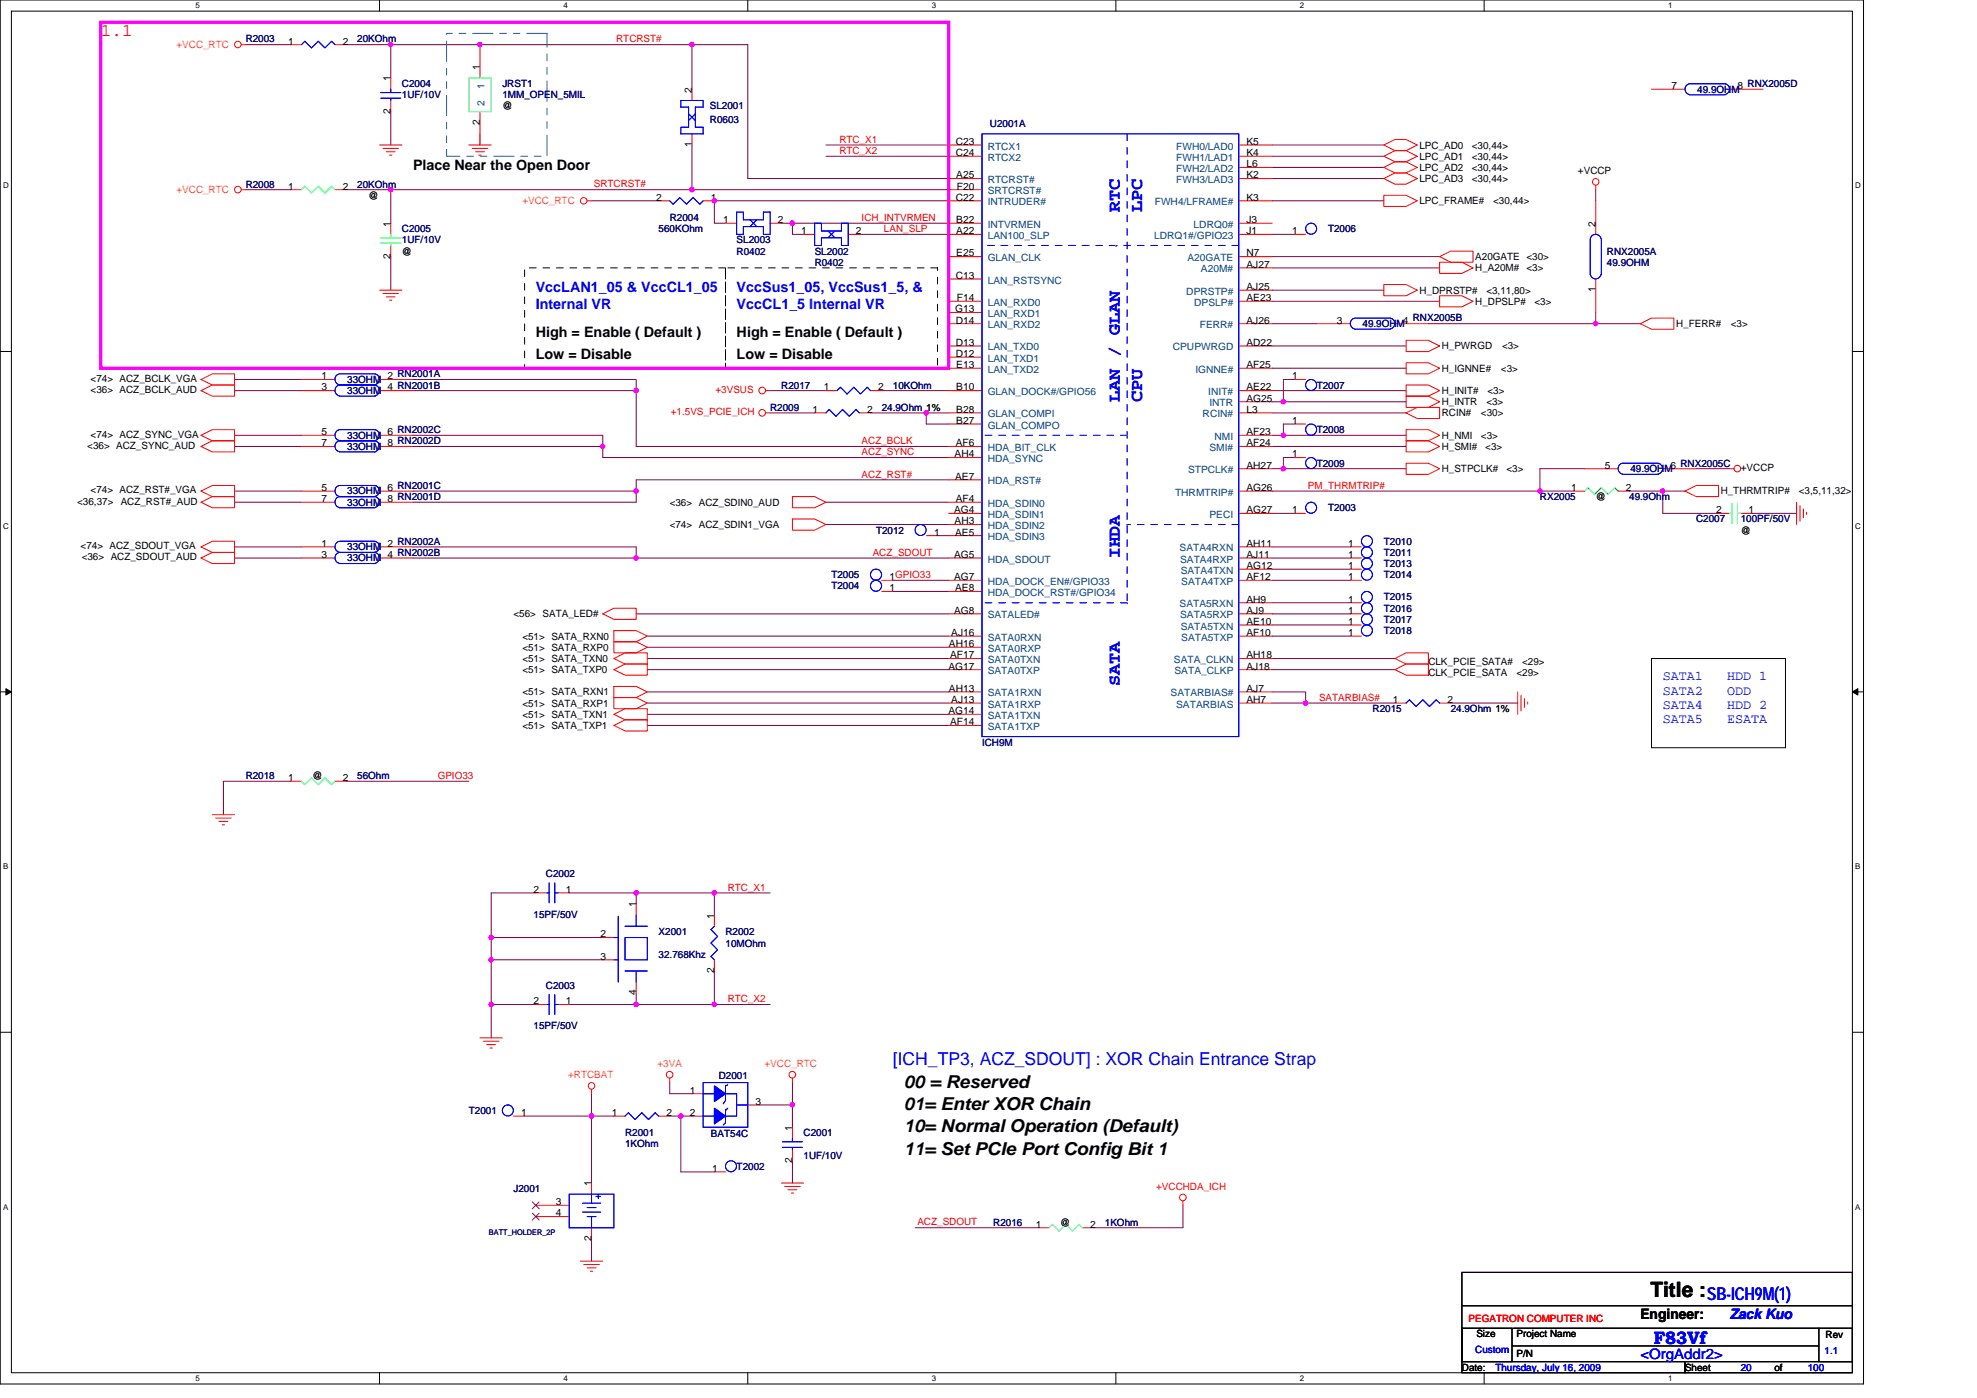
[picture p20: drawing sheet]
<svg xmlns="http://www.w3.org/2000/svg" width="297mm" height="210mm" viewBox="0 0 297 210" stroke-linecap="round" stroke-linejoin="round" font-family="sans-serif">
<defs><g id="words">
<text font-size="3.2" x="248" y="194.9">Title :</text>
<text font-size="2.7" fill="#f00" x="15.1" y="5.5">1.1</text>
<g font-size="2.7" fill="#00f">
<text x="168.3" y="31.9" transform="rotate(-90 168.3 31.9)">RTC</text>
<text x="171.6" y="31.9" transform="rotate(-90 171.6 31.9)">LPC</text>
<text x="168.3" y="60.3" transform="rotate(-90 168.3 60.3)">LAN / GLAN</text>
<text x="171.6" y="60.3" transform="rotate(-90 171.6 60.3)">CPU</text>
<text x="168.3" y="83.8" transform="rotate(-90 168.3 83.8)">IHDA</text>
<text x="168.3" y="103.1" transform="rotate(-90 168.3 103.1)">SATA</text>
<text x="134.2" y="160">[ICH_TP3, ACZ_SDOUT] : XOR Chain Entrance Strap</text>
<text x="256.5" y="195.3">SB-ICH9M(1)</text>
<text x="248.5" y="201.8">F83Vf</text>
</g>
<g font-size="2.7">
<text x="135.8" y="166.7">01= Enter XOR Chain</text>
<text x="135.8" y="163.4">00 = Reserved</text>
<text x="135.8" y="173.4">11= Set PCIe Port Config Bit 1</text>
<text x="135.8" y="170.1">10= Normal Operation (Default)</text>
</g>
<g font-size="2.2">
<text x="62.1" y="25.5">Place Near the Open Door</text>
<text x="80.5" y="54">Low = Disable</text>
<text x="80.5" y="50.6">High = Enable ( Default )</text>
<text x="110.7" y="54">Low = Disable</text>
<text x="110.7" y="50.6">High = Enable ( Default )</text>
<text x="246.5" y="198.1">Engineer:</text>
</g>
<g font-size="2.2" fill="#00f">
<text x="80.5" y="43.9">VccLAN1_05 &amp; VccCL1_05</text>
<text x="80.5" y="46.5">Internal VR</text>
<text x="110.7" y="43.9">VccSus1_05, VccSus1_5, &amp;</text>
<text x="110.7" y="46.5">VccCL1_5 Internal VR</text>
<text x="259.9" y="198.1">Zack Kuo</text>
<text x="246.5" y="204.1">&lt;OrgAddr2&gt;</text>
</g>
<g font-size="2" fill="#00f">
<text x="249.8" y="102.2">SATA1</text>
<text x="249.8" y="104.4">SATA2</text>
<text x="249.8" y="106.5">SATA4</text>
<text x="259.5" y="102.2">HDD 1</text>
<text x="259.5" y="104.4">ODD</text>
<text x="259.5" y="106.5">HDD 2</text>
<text x="249.8" y="108.7">SATA5</text>
<text x="259.5" y="108.7">ESATA</text>
</g>
<g font-size="1.5" fill="#ff8000">
<text x="26.5" y="7.2">+VCC_RTC</text>
<text x="26.5" y="29">+VCC_RTC</text>
<text x="78.5" y="30.7">+VCC_RTC</text>
<text x="85.4" y="161.9">+RTCBAT</text>
<text x="98.8" y="160.3">+3VA</text>
<text x="114.9" y="160.3">+VCC_RTC</text>
</g>
<g font-size="1.5" fill="#000080">
<text x="36.9" y="6.4">R2003</text>
<text x="53.7" y="6.4">20KOhm</text>
<text x="60.4" y="13.1">C2004</text>
<text x="60.4" y="14.8">1UF/10V</text>
<text x="75.5" y="13.1">JRST1</text>
<text x="75.5" y="14.8">1MM_OPEN_5MIL</text>
<text x="106.7" y="16.4">SL2001</text>
<text x="255" y="13.9">49.9OHM</text>
<text x="106.7" y="18.5">R0603</text>
<text x="148.7" y="19.1">U2001A</text>
<text x="36.9" y="28.2">R2008</text>
<text x="53.7" y="28.2">20KOhm</text>
<text x="60.4" y="34.9">C2005</text>
<text x="99" y="34.9">560KOhm</text>
<text x="100.6" y="33.2">R2004</text>
<text x="199.5" y="34.9">T2006</text>
<text x="60.4" y="36.6">1UF/10V</text>
<text x="110.7" y="36.6">SL2003</text>
<text x="110.7" y="38.2">R0402</text>
<text x="122.4" y="38.2">SL2002</text>
<text x="122.4" y="39.9">R0402</text>
<text x="241.4" y="38.2">RNX2005A</text>
<text x="241.4" y="39.9">49.9OHM</text>
<text x="204.7" y="49.1">49.9OHM</text>
<text x="52.2" y="57.5">33OHM</text>
<text x="52.2" y="59.2">33OHM</text>
<text x="117.4" y="58.4">R2017</text>
<text x="134.1" y="58.4">10KOhm</text>
<text x="197.8" y="58.4">T2007</text>
<text x="52.2" y="65.9">33OHM</text>
<text x="115.7" y="61.7">R2009</text>
<text x="132.5" y="61.7">24.9Ohm 1%</text>
<text x="197.8" y="65">T2008</text>
<text x="52.2" y="67.6">33OHM</text>
<text x="197.8" y="70.1">T2009</text>
<text x="245" y="70.9">49.9OHM</text>
<text x="52.2" y="74.3">33OHM</text>
<text x="52.2" y="75.9">33OHM</text>
<text x="199.5" y="76.8">T2003</text>
<text x="231.4" y="75.1">RX2005</text>
<text x="244.8" y="75.1">49.9Ohm</text>
<text x="52.2" y="82.7">33OHM</text>
<text x="131.6" y="80.1">T2012</text>
<text x="207.9" y="81.8">T2010</text>
<text x="207.9" y="83.5">T2011</text>
<text x="254.8" y="78.5">C2007</text>
<text x="261.6" y="78.5">100PF/50V</text>
<text x="52.2" y="84.3">33OHM</text>
<text x="124.9" y="88.5">T2004</text>
<text x="124.9" y="86.8">T2005</text>
<text x="207.9" y="86.8">T2014</text>
<text x="207.9" y="85.2">T2013</text>
<text x="207.9" y="95.2">T2018</text>
<text x="207.9" y="93.6">T2017</text>
<text x="207.9" y="91.9">T2016</text>
<text x="207.9" y="90.2">T2015</text>
<text x="206.2" y="107">R2015</text>
<text x="218" y="107">24.9Ohm 1%</text>
<text x="147.5" y="112">ICH9M</text>
<text x="36.9" y="117">R2018</text>
<text x="53.7" y="117">56Ohm</text>
<text x="82" y="131.8">C2002</text>
<text x="80.2" y="137.8">15PF/50V</text>
<text x="99" y="140.5">X2001</text>
<text x="99" y="143.8">32.768Khz</text>
<text x="109" y="140.5">R2002</text>
<text x="109" y="142.2">10MOhm</text>
<text x="82" y="148.5">C2003</text>
<text x="80.2" y="154.6">15PF/50V</text>
<text x="70.4" y="167.3">T2001</text>
<text x="108" y="162.1">D2001</text>
<text x="93.9" y="170.7">R2001</text>
<text x="93.9" y="172.3">1KOhm</text>
<text x="106.8" y="170.8">BAT54C</text>
<text x="120.7" y="170.7">C2001</text>
<text x="77.1" y="179">J2001</text>
<text x="110.7" y="175.7">T2002</text>
<text x="120.7" y="174">1UF/10V</text>
<text x="149.2" y="184.1">R2016</text>
<text x="166" y="184.1">1KOhm</text>
</g>
<g font-size="1.5">
<text x="43.3" y="6.7">1</text>
<text x="51.5" y="6.7">2</text>
<text x="72.1" y="10.6" transform="rotate(-90 72.1 10.6)">1</text>
<text x="58.7" y="17.1" transform="rotate(-90 58.7 17.1)">2</text>
<text x="58.7" y="12.2" transform="rotate(-90 58.7 12.2)">1</text>
<text x="75.5" y="16.4">@</text>
<text x="103.9" y="13.9" transform="rotate(-90 103.9 13.9)">2</text>
<text x="251.2" y="13.4">7</text>
<text x="261" y="13.4">8 RNX2005D</text>
<text x="72.1" y="18.8" transform="rotate(-90 72.1 18.8)">2</text>
<text x="103.9" y="22.1" transform="rotate(-90 103.9 22.1)">1</text>
<text x="143.6" y="21.8">C23</text>
<text x="143.6" y="23.5">C24</text>
<text x="187.3" y="21.8">K5</text>
<text x="187.3" y="23.5">K4</text>
<text x="213.3" y="22.3">LPC_AD0</text>
<text x="213.3" y="24">LPC_AD1</text>
<text x="221.1" y="22.3">&lt;30,44&gt;</text>
<text x="221.1" y="24">&lt;30,44&gt;</text>
<text x="43.3" y="28.5">1</text>
<text x="51.5" y="28.5">2</text>
<text x="55.3" y="29.8">@</text>
<text x="143.7" y="26.8">A25</text>
<text x="143.8" y="28.5">F20</text>
<text x="187.3" y="25.1">L6</text>
<text x="187.3" y="26.8">K2</text>
<text x="213.3" y="27.3">LPC_AD3</text>
<text x="213.3" y="25.7">LPC_AD2</text>
<text x="221.1" y="27.3">&lt;30,44&gt;</text>
<text x="221.1" y="25.7">&lt;30,44&gt;</text>
<text x="237.1" y="26.2">+VCCP</text>
<text x="58.7" y="34" transform="rotate(-90 58.7 34)">1</text>
<text x="98.6" y="30.1">2</text>
<text x="106.8" y="30.1">1</text>
<text x="108.7" y="33.5">1</text>
<text x="116.9" y="33.5">2</text>
<text x="120.4" y="35.2">1</text>
<text x="128.6" y="35.2">2</text>
<text x="143.6" y="30.1">C22</text>
<text x="143.7" y="33.5">B22</text>
<text x="143.7" y="35.2">A22</text>
<text x="187.3" y="30.1">K3</text>
<text x="187.3" y="35.2">J1</text>
<text x="187.3" y="33.5">J3</text>
<text x="194.2" y="35.2">1</text>
<text x="213.3" y="30.7">LPC_FRAME#</text>
<text x="224.3" y="30.7">&lt;30,44&gt;</text>
<text x="239.7" y="34" transform="rotate(-90 239.7 34)">2</text>
<text x="58.7" y="38.9" transform="rotate(-90 58.7 38.9)">2</text>
<text x="60.4" y="38.2">@</text>
<text x="143.6" y="41.9">C13</text>
<text x="143.7" y="38.5">E25</text>
<text x="187.3" y="38.5">N7</text>
<text x="187.3" y="40.2">AJ27</text>
<text x="221.7" y="39.1">A20GATE &lt;30&gt;</text>
<text x="221.7" y="40.7">H_A20M#</text>
<text x="229.4" y="40.7">&lt;3&gt;</text>
<text x="143.5" y="46.9">G13</text>
<text x="143.8" y="45.2">F14</text>
<text x="187.3" y="43.6">AJ25</text>
<text x="187.3" y="45.2">AE23</text>
<text x="213.3" y="44.1">H_DPRSTP#</text>
<text x="221.7" y="45.8">H_DPSLP#</text>
<text x="223.3" y="44.1">&lt;3,11,80&gt;</text>
<text x="230.5" y="45.8">&lt;3&gt;</text>
<text x="239.7" y="43.9" transform="rotate(-90 239.7 43.9)">1</text>
<text x="143.6" y="48.6">D14</text>
<text x="143.6" y="51.9">D13</text>
<text x="143.6" y="53.6">D12</text>
<text x="187.3" y="48.6">AJ26</text>
<text x="187.3" y="51.9">AD22</text>
<text x="200.9" y="48.6">3</text>
<text x="210.8" y="48.6">4 RNX2005B</text>
<text x="216.6" y="52.5">H_PWRGD</text>
<text x="225.7" y="52.5">&lt;3&gt;</text>
<text x="251.8" y="49.1">H_FERR#</text>
<text x="260" y="49.1">&lt;3&gt;</text>
<text x="13.6" y="59">&lt;36&gt; ACZ_BCLK_AUD</text>
<text x="13.6" y="57.3">&lt;74&gt; ACZ_BCLK_VGA</text>
<text x="48.3" y="57">1</text>
<text x="48.3" y="58.7">3</text>
<text x="58.2" y="57">2 RN2001A</text>
<text x="58.2" y="58.7">4 RN2001B</text>
<text x="123.8" y="58.7">1</text>
<text x="131.9" y="58.7">2</text>
<text x="143.7" y="55.3">E13</text>
<text x="143.7" y="58.7">B10</text>
<text x="187.3" y="55.3">AF25</text>
<text x="187.3" y="58.7">AE22</text>
<text x="194.2" y="57">1</text>
<text x="216.6" y="55.8">H_IGNNE#</text>
<text x="216.6" y="59.2">H_INIT#</text>
<text x="223.5" y="59.2">&lt;3&gt;</text>
<text x="225.5" y="55.8">&lt;3&gt;</text>
<text x="13.6" y="65.7">&lt;74&gt; ACZ_SYNC_VGA</text>
<text x="48.3" y="65.4">5</text>
<text x="58.2" y="65.4">6 RN2002C</text>
<text x="122.1" y="62">1</text>
<text x="130.3" y="62">2</text>
<text x="143.7" y="63.7">B27</text>
<text x="143.7" y="62">B28</text>
<text x="187.3" y="62">L3</text>
<text x="187.3" y="60.3">AG25</text>
<text x="187.3" y="65.4">AF23</text>
<text x="194.2" y="63.7">1</text>
<text x="216.6" y="65.9">H_NMI</text>
<text x="216.6" y="60.9">H_INTR</text>
<text x="216.6" y="62.5">RCIN#</text>
<text x="222.5" y="62.5">&lt;30&gt;</text>
<text x="222.5" y="65.9">&lt;3&gt;</text>
<text x="223.3" y="60.9">&lt;3&gt;</text>
<text x="13.1" y="67.4">&lt;36&gt; ACZ_SYNC_AUD</text>
<text x="48.3" y="67">7</text>
<text x="58.2" y="67">8 RN2002D</text>
<text x="143.4" y="68.7">AH4</text>
<text x="143.6" y="67">AF6</text>
<text x="187.3" y="67">AF24</text>
<text x="187.3" y="70.4">AH27</text>
<text x="194.2" y="68.7">1</text>
<text x="216.6" y="67.6">H_SMI#</text>
<text x="216.6" y="70.9">H_STPCLK#</text>
<text x="223.2" y="67.6">&lt;3&gt;</text>
<text x="226.4" y="70.9">&lt;3&gt;</text>
<text x="241.1" y="70.4">5</text>
<text x="251" y="70.4">6 RNX2005C</text>
<text x="261.6" y="70.8">+VCCP</text>
<text x="11.6" y="75.8">&lt;36,37&gt;</text>
<text x="13.6" y="74.1">&lt;74&gt; ACZ_RST#_VGA</text>
<text x="18.1" y="75.8">ACZ_RST#_AUD</text>
<text x="48.3" y="73.7">5</text>
<text x="48.3" y="75.4">7</text>
<text x="58.2" y="73.7">6 RN2001C</text>
<text x="58.2" y="75.4">8 RN2001D</text>
<text x="100.6" y="75.9">&lt;36&gt; ACZ_SDIN0_AUD</text>
<text x="143.3" y="77.1">AG4</text>
<text x="143.5" y="72.1">AE7</text>
<text x="143.6" y="75.4">AF4</text>
<text x="187.3" y="73.7">AG26</text>
<text x="187.3" y="77.1">AG27</text>
<text x="194.2" y="77.1">1</text>
<text x="236.1" y="73.7">1</text>
<text x="239.8" y="75.1">@</text>
<text x="244.3" y="73.7">2</text>
<text x="257.9" y="77.1">2</text>
<text x="258.5" y="74.3">H_THRMTRIP#</text>
<text x="262.7" y="77.1">1</text>
<text x="270.3" y="74.3">&lt;3,5,11,32&gt;</text>
<text x="12.1" y="82.5">&lt;74&gt; ACZ_SDOUT_VGA</text>
<text x="48.3" y="82.1">1</text>
<text x="48.3" y="83.8">3</text>
<text x="58.2" y="82.1">2 RN2002A</text>
<text x="58.2" y="83.8">4 RN2002B</text>
<text x="100.6" y="79.3">&lt;74&gt; ACZ_SDIN1_VGA</text>
<text x="140.3" y="80.4">1</text>
<text x="143.3" y="83.8">AG5</text>
<text x="143.4" y="78.8">AH3</text>
<text x="143.5" y="80.4">AE5</text>
<text x="187.3" y="83.8">AJ11</text>
<text x="187.3" y="82.1">AH11</text>
<text x="202.5" y="82.1">1</text>
<text x="202.5" y="83.8">1</text>
<text x="261.6" y="80.1">@</text>
<text x="12.3" y="84.2">&lt;36&gt; ACZ_SDOUT_AUD</text>
<text x="133.6" y="88.8">1</text>
<text x="133.6" y="87.1">1GPIO33</text>
<text x="143.3" y="87.1">AG7</text>
<text x="143.5" y="88.8">AE8</text>
<text x="187.3" y="87.1">AF12</text>
<text x="187.3" y="85.5">AG12</text>
<text x="202.5" y="87.1">1</text>
<text x="202.5" y="85.5">1</text>
<text x="77.1" y="92.7">&lt;56&gt; SATA_LED#</text>
<text x="142.9" y="95.5">AJ16</text>
<text x="143.3" y="92.2">AG8</text>
<text x="187.3" y="95.5">AF10</text>
<text x="187.3" y="93.9">AE10</text>
<text x="187.3" y="92.2">AJ9</text>
<text x="187.3" y="90.5">AH9</text>
<text x="202.5" y="95.5">1</text>
<text x="202.5" y="93.9">1</text>
<text x="202.5" y="92.2">1</text>
<text x="202.5" y="90.5">1</text>
<text x="78.5" y="96.1">&lt;51&gt; SATA_RXN0</text>
<text x="78.5" y="101.1">&lt;51&gt; SATA_TXP0</text>
<text x="78.5" y="97.7">&lt;51&gt; SATA_RXP0</text>
<text x="78.5" y="99.4">&lt;51&gt; SATA_TXN0</text>
<text x="142.5" y="100.6">AG17</text>
<text x="142.6" y="97.2">AH16</text>
<text x="142.7" y="98.9">AF17</text>
<text x="187.3" y="100.6">AJ18</text>
<text x="187.3" y="98.9">AH18</text>
<text x="214.6" y="101.6">CLK_PCIE_SATA</text>
<text x="214.6" y="99.9">CLK_PCIE_SATA#</text>
<text x="227.9" y="101.6">&lt;29&gt;</text>
<text x="228.7" y="99.9">&lt;29&gt;</text>
<text x="78.5" y="104.5">&lt;51&gt; SATA_RXN1</text>
<text x="78.5" y="106.1">&lt;51&gt; SATA_RXP1</text>
<text x="78.5" y="107.8">&lt;51&gt; SATA_TXN1</text>
<text x="142.5" y="107.3">AG14</text>
<text x="142.6" y="103.9">AH13</text>
<text x="142.9" y="105.6">AJ13</text>
<text x="187.3" y="103.9">AJ7</text>
<text x="187.3" y="105.6">AH7</text>
<text x="209.3" y="105.6">1</text>
<text x="217.5" y="105.6">2</text>
<text x="78.5" y="109.5">&lt;51&gt; SATA_TXP1</text>
<text x="142.7" y="108.9">AF14</text>
<text x="43.3" y="117.3">1</text>
<text x="47" y="117">@</text>
<text x="51.5" y="117.3">2</text>
<text x="80.2" y="134.1">2</text>
<text x="85" y="134.1">1</text>
<text x="95.6" y="136.3" transform="rotate(-90 95.6 136.3)">1</text>
<text x="107.3" y="138" transform="rotate(-90 107.3 138)">1</text>
<text x="90.2" y="140.8">2</text>
<text x="90.2" y="144.1">3</text>
<text x="95.6" y="149.5" transform="rotate(-90 95.6 149.5)">4</text>
<text x="107.3" y="146.2" transform="rotate(-90 107.3 146.2)">2</text>
<text x="80.2" y="150.9">2</text>
<text x="85" y="150.9">1</text>
<text x="78.3" y="167.6">1</text>
<text x="91.9" y="167.6">1</text>
<text x="100.1" y="167.6">2</text>
<text x="103.6" y="164.3">1</text>
<text x="103.6" y="167.6">2</text>
<text x="113.5" y="165.9">3</text>
<text x="119" y="169.8" transform="rotate(-90 119 169.8)">1</text>
<text x="88.9" y="178.2" transform="rotate(-90 88.9 178.2)">1</text>
<text x="107" y="176">1</text>
<text x="119" y="174.7" transform="rotate(-90 119 174.7)">2</text>
<text x="83.5" y="181">3</text>
<text x="83.5" y="182.7">4</text>
<text x="155.6" y="184.4">1</text>
<text x="159.3" y="184.1">@</text>
<text x="163.8" y="184.4">2</text>
<text x="88.9" y="186.4" transform="rotate(-90 88.9 186.4)">2</text>
<text x="221.8" y="200.9">Size</text>
<text x="227.9" y="200.9">Project Name</text>
<text x="227.9" y="203.9">P/N</text>
<text x="274.3" y="201">Rev</text>
<text x="219.6" y="205.9">Date:</text>
<text x="253.2" y="205.9">Sheet</text>
<text x="266.6" y="205.9">of</text>
</g>
<g font-size="1.5" fill="#f00">
<text x="92.6" y="6.4">RTCRST#</text>
<text x="126.1" y="21.4">RTC_X1</text>
<text x="126.1" y="23.1">RTC_X2</text>
<text x="89.2" y="28.2">SRTCRST#</text>
<text x="129.5" y="33.2">ICH_INTVRMEN</text>
<text x="132.8" y="34.9">LAN_SLP</text>
<text x="107.5" y="59">+3VSUS</text>
<text x="100.8" y="62.4">+1.5VS_PCIE_ICH</text>
<text x="129.5" y="71.7">ACZ_RST#</text>
<text x="129.5" y="68.4">ACZ_SYNC</text>
<text x="129.5" y="66.7">ACZ_BCLK</text>
<text x="196.5" y="73.4">PM_THRMTRIP#</text>
<text x="131.1" y="83.5">ACZ_SDOUT</text>
<text x="198.2" y="105.3">SATARBIAS#</text>
<text x="65.8" y="117">GPIO33</text>
<text x="109.3" y="133.8">RTC_X1</text>
<text x="109.3" y="150.5">RTC_X2</text>
<text x="173.7" y="178.7">+VCCHDA_ICH</text>
<text x="137.8" y="184.1">ACZ_SDOUT</text>
<text x="220.7" y="198.5">PEGATRON COMPUTER INC</text>
</g>
<g font-size="1.5" fill="#004080">
<text x="72.8" y="15.9" transform="rotate(-90 72.8 15.9)">2</text>
<text x="72.8" y="13.4" transform="rotate(-90 72.8 13.4)">1</text>
<text x="148.4" y="22.5">RTCX1</text>
<text x="176.7" y="22.5">FWH0/LAD0</text>
<text x="148.4" y="24.2">RTCX2</text>
<text x="148.4" y="27.5">RTCRST#</text>
<text x="148.4" y="29.2">SRTCRST#</text>
<text x="176.7" y="24.2">FWH1/LAD1</text>
<text x="176.7" y="25.8">FWH2/LAD2</text>
<text x="176.7" y="27.5">FWH3/LAD3</text>
<text x="148.4" y="34.2">INTVRMEN</text>
<text x="148.4" y="30.8">INTRUDER#</text>
<text x="148.4" y="35.9">LAN100_SLP</text>
<text x="173.4" y="35.9">LDRQ1#/GPIO23</text>
<text x="173.5" y="30.8">FWH4/LFRAME#</text>
<text x="179.3" y="34.2">LDRQ0#</text>
<text x="148.4" y="39.2">GLAN_CLK</text>
<text x="178.4" y="39.2">A20GATE</text>
<text x="180.4" y="40.9">A20M#</text>
<text x="148.4" y="42.6">LAN_RSTSYNC</text>
<text x="148.4" y="45.9">LAN_RXD0</text>
<text x="148.4" y="47.6">LAN_RXD1</text>
<text x="178.2" y="44.3">DPRSTP#</text>
<text x="179.4" y="45.9">DPSLP#</text>
<text x="148.4" y="49.3">LAN_RXD2</text>
<text x="148.4" y="52.6">LAN_TXD0</text>
<text x="176.2" y="52.6">CPUPWRGD</text>
<text x="180.3" y="49.3">FERR#</text>
<text x="148.4" y="54.3">LAN_TXD1</text>
<text x="148.4" y="56">LAN_TXD2</text>
<text x="148.4" y="59.4">GLAN_DOCK#/GPIO56</text>
<text x="179.6" y="56">IGNNE#</text>
<text x="181.5" y="59.4">INIT#</text>
<text x="148.4" y="64.4">GLAN_COMPO</text>
<text x="148.4" y="62.7">GLAN_COMPI</text>
<text x="180.7" y="62.7">RCIN#</text>
<text x="181.7" y="61">INTR</text>
<text x="148.4" y="67.7">HDA_BIT_CLK</text>
<text x="148.4" y="69.4">HDA_SYNC</text>
<text x="178.5" y="71.1">STPCLK#</text>
<text x="181.7" y="67.7">SMI#</text>
<text x="182.5" y="66.1">NMI</text>
<text x="148.4" y="72.7">HDA_RST#</text>
<text x="148.4" y="76.1">HDA_SDIN0</text>
<text x="148.4" y="77.8">HDA_SDIN1</text>
<text x="176.5" y="74.4">THRMTRIP#</text>
<text x="181.7" y="77.8">PECI</text>
<text x="148.4" y="79.5">HDA_SDIN2</text>
<text x="148.4" y="81.1">HDA_SDIN3</text>
<text x="177.2" y="82.8">SATA4RXN</text>
<text x="148.4" y="84.5">HDA_SDOUT</text>
<text x="148.4" y="87.8">HDA_DOCK_EN#/GPIO33</text>
<text x="148.4" y="89.5">HDA_DOCK_RST#/GPIO34</text>
<text x="177.3" y="84.5">SATA4RXP</text>
<text x="177.4" y="86.2">SATA4TXN</text>
<text x="177.5" y="87.8">SATA4TXP</text>
<text x="148.4" y="92.9">SATALED#</text>
<text x="177.2" y="91.2">SATA5RXN</text>
<text x="177.3" y="92.9">SATA5RXP</text>
<text x="177.4" y="94.6">SATA5TXN</text>
<text x="148.4" y="96.2">SATA0RXN</text>
<text x="148.4" y="97.9">SATA0RXP</text>
<text x="148.4" y="99.6">SATA0TXN</text>
<text x="148.4" y="101.3">SATA0TXP</text>
<text x="176.4" y="99.6">SATA_CLKN</text>
<text x="176.5" y="101.3">SATA_CLKP</text>
<text x="177.5" y="96.2">SATA5TXP</text>
<text x="148.4" y="104.6">SATA1RXN</text>
<text x="148.4" y="106.3">SATA1RXP</text>
<text x="148.4" y="108">SATA1TXN</text>
<text x="175.9" y="104.6">SATARBIAS#</text>
<text x="176.7" y="106.3">SATARBIAS</text>
<text x="148.4" y="109.6">SATA1TXP</text>
</g>
<g font-size="1.5" fill="#00f">
<text x="221.7" y="203.2">Custom</text>
<text x="274.1" y="203.3">1.1</text>
<text x="224.7" y="205.9">Thursday, July 16, 2009</text>
<text x="261.6" y="205.9">20</text>
<text x="271.6" y="205.9">100</text>
</g>
<g font-size="1.2">
<text x="29.4" y="1.3">5</text>
<text x="84.7" y="1.3">4</text>
<text x="140" y="1.3">3</text>
<text x="195.3" y="1.3">2</text>
<text x="250.6" y="1.3">1</text>
<text x=".5" y="28.3">D</text>
<text x="278.7" y="28.3">D</text>
<text x=".5" y="79.4">C</text>
<text x="278.7" y="79.4">C</text>
<text x=".5" y="130.6">B</text>
<text x="278.7" y="130.6">B</text>
<text x=".5" y="181.7">A</text>
<text x="278.7" y="181.7">A</text>
<text x="29.4" y="207.5">5</text>
<text x="84.7" y="207.5">4</text>
<text x="140" y="207.5">3</text>
<text x="195.3" y="207.5">2</text>
<text x="250.6" y="207.5">1</text>
</g>
<text font-size="1.2" fill="#000080" x="73.5" y="185.5">BATT_HOLDER_2P</text>
</g></defs>
<path d="M0 0h280v207.9h-280zM1.7 1.7h276.6v204.5h-276.6z" fill="none" stroke="#000" stroke-width=".15"/>
<g fill="#fff">
<path d="M29.4 .2h.6v1.3h-.6z"/>
<path d="M29.4 206.4h.6v1.3h-.6z"/>
</g>
<path d="M57 0v1.7M57 206.2v1.7" fill="none" stroke="#000" stroke-width=".15"/>
<g fill="#fff">
<path d="M84.7 .2h.6v1.3h-.6z"/>
<path d="M84.7 206.4h.6v1.3h-.6z"/>
</g>
<path d="M112.3 0v1.7M112.3 206.2v1.7" fill="none" stroke="#000" stroke-width=".15"/>
<g fill="#fff">
<path d="M140 .2h.6v1.3h-.6z"/>
<path d="M140 206.4h.6v1.3h-.6z"/>
</g>
<path d="M167.7 0v1.7M167.7 206.2v1.7" fill="none" stroke="#000" stroke-width=".15"/>
<g fill="#fff">
<path d="M195.3 .2h.7v1.3h-.7z"/>
<path d="M195.3 206.4h.7v1.3h-.7z"/>
</g>
<path d="M223 0v1.7M223 206.2v1.7" fill="none" stroke="#000" stroke-width=".15"/>
<g fill="#fff">
<path d="M250.6 .2h.7v1.3h-.7z"/>
<path d="M250.6 206.4h.7v1.3h-.7z"/>
<path d="M.5 27.2h.8v1.4h-.8z"/>
<path d="M278.7 27.2h.9v1.4h-.9z"/>
<path d="M.5 78.3h.8v1.4h-.8z"/>
<path d="M278.7 78.3h.9v1.4h-.9z"/>
</g>
<path d="M0 52.8h1.7M278.3 52.8h1.7" fill="none" stroke="#000" stroke-width=".15"/>
<g fill="#fff">
<path d="M.5 129.5h.7v1.3h-.7z"/>
<path d="M278.7 129.5h.8v1.3h-.8z"/>
</g>
<path d="M0 103.9h1.7M278.3 103.9h1.7" fill="none" stroke="#000" stroke-width=".15"/>
<path d="M.9 103.4l.8 .5-.8 .5zM278.3 103.9l.8-.5v1z" fill="#000" stroke="#000" stroke-width=".15"/>
<g fill="#fff">
<path d="M.5 180.6h.7v1.3h-.7z"/>
<path d="M278.7 180.6h.8v1.3h-.8z"/>
</g>
<path d="M248.1 98.9h20.2v13.4h-20.2zM0 155h1.7M278.3 155h1.7M219.6 196.1h58.7M219.6 191.1h58.7v13.4h-58.7zM219.6 199.5h7.6v5h-7.6zM227.3 199.5h46M273.3 199.5h5v5h-5zM219.6 204.5h33.6v1.7h-33.6zM227.2 202.2h46.1M253.2 204.5h25.1v1.7h-25.1z" fill="none" stroke="#000" stroke-width=".15"/>
<g fill="none" stroke="#800040" stroke-width=".15">
<path d="M36.9 6.7h6.7M52 6.7h6.7M58.7 6.7v5M58.7 16.8v5M58.7 6.7h45.3v6.7M104 6.7h8.3v20.1h30.2M36.9 28.5h6.7M52 28.5h6.7M58.7 28.5v5M58.7 38.5v5.1M72.1 20.1v1.7M88.9 30.2h10.1"/>
<path d="M104 21.8v6.7h-45.3M104 28.5h38.5M117.4 33.5h1.7v1.7h1.6M119.1 33.5h23.4M124.1 23.5h18.4M124.1 21.8h18.4M129.1 35.2h13.4M142.5 30.2h-35.2v3.3h1.7M191.2 23.5h16.7M191.2 21.8h16.7M191.2 25.1h16.7M191.2 26.8h16.7"/>
<path d="M191.2 30.2h16.7M191.2 38.5h25.1M191.2 35.2h3.3M239.8 28.5v1.7M35.2 57h10.1M35.2 58.7h10.1M62.1 58.7h33.5M62.1 57h33.5v1.7M95.6 58.7v8.4h46.9M115.7 58.7h8.4M132.5 58.7h10M191.2 48.6h6.6"/>
<path d="M191.2 43.6h16.7M191.2 45.3h25.1M191.2 52h20.1M191.2 55.3h20.1M191.2 58.7h20.1M191.2 40.2h25.1M194.5 57h-1.7v3.3M214.6 48.6h25.2M239.8 46.9v1.7M239.8 48.6h6.7M35.2 73.8h10.1M35.2 65.4h10.1"/>
<path d="M35.2 75.4h10.1M35.2 67.1h10.1M62.1 73.8h33.5M62.1 67.1h28.5M62.1 65.4h28.5v1.7M90.6 67.1v1.6h51.9M95.6 73.8v1.6h-33.5M115.7 62h6.7M124.1 75.4h18.4M124.1 78.8h18.4M130.8 62h8.4M139.2 62v1.7h3.3"/>
<path d="M139.2 62h3.3M142.5 72.1h-46.9v1.7M191.2 77.1h3.3M191.2 65.4h1.6M191.2 70.4h1.6M191.2 60.3h1.6M191.2 67.1h20.1M191.2 62h20.1M191.2 73.8h40.2M192.8 65.4h18.5M192.8 70.4h18.5M192.8 60.3h18.5"/>
<path d="M194.5 63.7h-1.7v1.7M194.5 68.7h-1.7v1.7M231.4 73.8h5M238.1 70.4h-6.7v3.4M244.8 73.8h5M249.8 73.8h3.4M249.8 73.8v3.3h8.4M254.8 70.4h5.1M263.2 77.1h6.7M35.2 82.1h10.1M35.2 83.8h10.1M62.1 82.1h33.5v1.7"/>
<path d="M62.1 83.8h33.5M95.6 83.8h46.9M95.6 92.2h46.9M97.3 95.5h45.2M97.3 97.2h45.2M97.3 98.9h45.2M134.2 88.8h8.3M134.2 87.2h8.3M140.9 80.5h1.6M191.2 92.2h11.7M191.2 90.5h11.7M191.2 95.5h11.7"/>
<path d="M191.2 83.8h11.7M191.2 82.1h11.7M191.2 87.2h11.7M191.2 93.9h11.7M191.2 85.5h11.7M191.2 98.9h18.4M43.6 117.3h-10v5.1M52 117.3h18.4M97.3 109h45.2M97.3 107.3h45.2M97.3 105.6h45.2M97.3 103.9h45.2"/>
<path d="M97.3 100.6h45.2M191.2 100.6h18.4M191.2 103.9h5v1.7M191.2 105.6h5M196.2 105.6h13.4M218 105.6h10M80.5 134.1h-6.7v6.7M85.5 134.1h10.1M95.6 134.1v1.7M95.6 134.1h11.7v3.4M107.3 134.1h8.4M73.8 140.8v3.4"/>
<path d="M73.8 140.8h16.8M73.8 144.2h16.8M73.8 150.9v5M73.8 144.2v6.7M73.8 150.9h6.7M85.5 150.9h10.1M95.6 149.2v1.7M95.6 150.9h11.7M107.3 145.8v5.1M107.3 150.9h8.4M88.9 164.3v3.3h-10.1M92.2 167.6h-3.3v10.1"/>
<path d="M100.6 167.6h1.7M100.6 162.6v1.7h3.4M102.3 167.6v8.4h5M102.3 167.6h1.7M114 166h5.1M119.1 166v3.3M119.1 162.6v3.4M119.1 174.3v3.4M88.9 186.1v3.3M137.5 184.4h18.4M177.7 181v3.4h-13.4"/>
</g>
<g fill="#f0f" stroke="#f0f" stroke-width=".15">
<circle cx="192.8" cy="65.4" r=".33"/>
<circle cx="104" cy="6.7" r=".33"/>
<circle cx="107.3" cy="30.2" r=".32"/>
<circle cx="119" cy="165.9" r=".33"/>
<circle cx="88.9" cy="167.6" r=".32"/>
<circle cx="192.8" cy="60.3" r=".33"/>
<circle cx="196.2" cy="105.6" r=".33"/>
<circle cx="95.6" cy="83.8" r=".33"/>
<circle cx="102.3" cy="167.6" r=".33"/>
<circle cx="139.2" cy="62" r=".32"/>
<circle cx="239.7" cy="48.6" r=".32"/>
<circle cx="192.8" cy="70.4" r=".33"/>
<circle cx="107.3" cy="134.1" r=".32"/>
<circle cx="107.3" cy="150.9" r=".32"/>
<circle cx="73.8" cy="150.9" r=".32"/>
<circle cx="73.8" cy="140.8" r=".32"/>
<circle cx="58.7" cy="6.7" r=".33"/>
<circle cx="90.5" cy="67" r=".32"/>
<circle cx="104" cy="28.5" r=".33"/>
<circle cx="95.6" cy="150.9" r=".33"/>
<circle cx="95.6" cy="134.1" r=".33"/>
<circle cx="73.8" cy="144.2" r=".32"/>
<circle cx="119" cy="33.5" r=".33"/>
<circle cx="95.6" cy="58.7" r=".33"/>
<circle cx="95.6" cy="73.7" r=".33"/>
<circle cx="231.4" cy="73.7" r=".32"/>
<circle cx="249.8" cy="73.7" r=".32"/>
<circle cx="72.1" cy="6.7" r=".32"/>
<circle cx="58.7" cy="28.5" r=".33"/>
</g>
<g fill="none" stroke="#f00" stroke-width=".15">
<path d="M36.3 6.7h.6M43.6 6.7h1.7M50.3 6.7h1.7M58.7 11.7v1.7M58.7 15.1v1.7M72.1 6.7v5M72.1 16.8v5M104 13.4v1.7M248.1 13.4h5.1M259.9 13.4h5M36.3 28.5h.6M43.6 28.5h1.7"/>
<path d="M50.3 28.5h1.7M57 21.8h3.4M57.5 22.3h2.4M58 22.8h1.4M58.5 23.3h.4M58.7 33.5v1.7M58.7 36.9v1.6M70.4 21.8h3.4M70.9 22.3h2.4M71.5 22.8h1.3M71.9 23.3h.4M88.2 30.2h.7"/>
<path d="M99 30.2h1.6M104 20.1v1.7M105.6 30.2h1.7M109 33.5h1.7M115.7 33.5h1.7M120.7 35.2h1.7M127.4 35.2h1.7M142.5 33.5h5M142.5 30.2h5M142.5 35.2h5M142.5 21.8h5M142.5 23.5h5"/>
<path d="M142.5 38.5h5M142.5 26.8h5M142.5 28.5h5M186.1 33.5h5.1M186.1 30.2h5.1M186.1 35.2h5.1M186.1 21.8h5.1M186.1 23.5h5.1M186.1 38.5h5.1M186.1 25.1h5.1M186.1 26.8h5.1M194.5 35.2h1.7"/>
<path d="M207.9 26.8l1.7-.8h1.7l1.6 .8-1.6 .9h-1.7zM207.9 21.8l1.7-.8h1.7l1.6 .8-1.6 .8h-1.7zM207.9 23.5l1.7-.9h1.7l1.6 .9-1.6 .8h-1.7zM207.9 25.1l1.7-.8h1.7l1.6 .8-1.6 .9h-1.7zM207.9 29.3h3.4l1.6 .9-1.6 .8h-3.4zM216.3 38.5l1.7-.8h3.3v1.7h-3.3zM216.3 39.4h3.3l1.7 .8-1.7 .9h-3.3zM239.8 30.2v5M239.8 27.8v.7M30.2 58.7l1.7-.9h3.3v1.7h-3.3zM30.2 57l1.7-.8h3.3v1.6h-3.3zM45.3 57h5"/>
<path d="M45.3 58.7h5M57 57h5.1M57 58.7h5.1M57 43.6h3.4M57.5 44.1h2.4M58 44.6h1.4M58.5 45.1h.4M115 58.7h.7M124.1 58.7h1.7M130.8 58.7h1.7M142.5 48.6h5M142.5 58.7h5"/>
<path d="M142.5 41.9h5M142.5 45.3h5M142.5 46.9h5M142.5 52h5M142.5 53.6h5M142.5 55.3h5M186.1 48.6h5.1M186.1 58.7h5.1M186.1 45.3h5.1M186.1 52h5.1M186.1 55.3h5.1M186.1 40.2h5.1"/>
<path d="M186.1 43.6h5.1M194.5 57h1.7M197.8 48.6h5.1M207.9 42.7h3.4l1.6 .9-1.6 .8h-3.4zM209.6 48.6h5M211.3 54.5h3.3l1.7 .8-1.7 .9h-3.3zM211.3 57.8h3.3l1.7 .9-1.7 .8h-3.3zM211.3 59.5h3.3l1.7 .8-1.7 .9h-3.3zM211.3 51.1h3.3l1.7 .9-1.7 .8h-3.3zM216.3 44.4h3.3l1.7 .9-1.7 .8h-3.3zM239.8 41.9v5M246.5 48.6l1.6-.8h3.4v1.6h-3.4z"/>
<path d="M30.2 75.4l1.7-.8h3.3v1.7h-3.3zM30.2 67.1l1.7-.9h3.3v1.7h-3.3zM30.2 65.4l1.7-.9h3.3v1.7h-3.3zM30.2 73.8l1.7-.9h3.3v1.7h-3.3zM45.3 73.8h5M45.3 75.4h5M45.3 65.4h5M45.3 67.1h5M57 73.8h5.1M57 75.4h5.1M57 65.4h5.1M57 67.1h5.1"/>
<path d="M115 62h.7M119.1 74.6h3.3l1.7 .8-1.7 .9h-3.3zM119.1 78h3.3l1.7 .8-1.7 .8h-3.3zM122.4 62h1.7M129.1 62h1.7M142.5 75.4h5M142.5 67.1h5M142.5 77.1h5M142.5 62h5M142.5 63.7h5M142.5 68.7h5M142.5 72.1h5"/>
<path d="M142.5 78.8h5M186.1 73.8h5.1M186.1 70.4h5.1M186.1 65.4h5.1M186.1 67.1h5.1M186.1 77.1h5.1M186.1 62h5.1M186.1 60.3h5.1M194.5 77.1h1.7M194.5 63.7h1.7M194.5 68.7h1.7M211.3 66.2h3.3l1.7 .9-1.7 .8h-3.3z"/>
<path d="M211.3 64.5h3.3l1.7 .9-1.7 .8h-3.3zM211.3 69.6h3.3l1.7 .8-1.7 .8h-3.3zM211.3 62l1.6-.8h3.4v1.7h-3.4zM236.4 73.8h1.7M238.1 70.4h5M243.1 73.8h1.7M249.8 70.4h5M253.2 73.8l1.6-.9h3.4v1.7h-3.4zM258.2 77.1h1.7M259.9 70.4h.6M261.6 77.1h1.6M269.9 75.4v3.4"/>
<path d="M270.4 75.9v2.4M271 76.4v1.4M271.4 76.9v.4M30.2 83.8l1.7-.8h3.3v1.6h-3.3zM30.2 82.1l1.7-.8h3.3v1.7h-3.3zM45.3 82.1h5M45.3 83.8h5M57 82.1h5.1M57 83.8h5.1M90.6 92.2l1.6-.8h3.4v1.6h-3.4zM92.2 94.7h3.4l1.7 .8-1.7 .9h-3.4zM92.2 96.4h3.4l1.7 .8-1.7 .9h-3.4z"/>
<path d="M92.2 98.9l1.7-.8h3.4v1.6h-3.4zM132.5 87.2h1.7M132.5 88.8h1.7M139.2 80.5h1.7M142.5 83.8h5M142.5 95.5h5M142.5 92.2h5M142.5 97.2h5M142.5 98.9h5M142.5 80.5h5M142.5 87.2h5M142.5 88.8h5"/>
<path d="M186.1 82.1h5.1M186.1 83.8h5.1M186.1 95.5h5.1M186.1 92.2h5.1M186.1 98.9h5.1M186.1 85.5h5.1M186.1 87.2h5.1M186.1 90.5h5.1M186.1 93.9h5.1M202.9 82.1h1.7M202.9 83.8h1.7M202.9 95.5h1.7"/>
<path d="M202.9 92.2h1.7M202.9 85.5h1.7M202.9 87.2h1.7M202.9 90.5h1.7M202.9 93.9h1.7M209.6 98.9l1.7-.8h3.3v1.6h-3.3zM43.6 117.3h1.7M50.3 117.3h1.7M92.2 100.6l1.7-.9h3.4v1.7h-3.4zM92.2 103.1h3.4l1.7 .8-1.7 .9h-3.4zM92.2 109l1.7-.9h3.4v1.7h-3.4zM92.2 104.8h3.4l1.7 .8-1.7 .8h-3.4z"/>
<path d="M92.2 107.3l1.7-.9h3.4v1.7h-3.4zM142.5 100.6h5M142.5 103.9h5M142.5 105.6h5M142.5 107.3h5M142.5 109h5M186.1 100.6h5.1M186.1 103.9h5.1M186.1 105.6h5.1M209.6 100.6l1.7-.9h3.3v1.7h-3.3zM209.6 105.6h1.7M216.3 105.6h1.7"/>
<path d="M228 103.9v3.4M228.5 104.4v2.4M229 104.9v1.4M229.5 105.4v.4M31.9 122.4h3.3M32.4 122.9h2.3M32.9 123.4h1.3M33.4 123.9h.3M80.5 134.1h1.7M83.9 134.1h1.6M95.6 135.8v1.7M107.3 137.5v1.6"/>
<path d="M72.1 155.9h3.4M72.6 156.4h2.4M73.1 156.9h1.4M73.6 157.4h.4M80.5 150.9h1.7M83.9 150.9h1.6M90.6 140.8h1.6M90.6 144.2h1.6M95.6 147.5v1.7M107.3 144.2v1.6M77.1 167.6h1.7M88.9 163.6v.7"/>
<path d="M88.9 177.7v1.7M92.2 167.6h1.7M99 167.6h1.6M100.6 161.9v.7M104 167.6h1.6M104 164.3h1.6M107.3 176h1.7M112.3 166h1.7M117.4 177.7h3.3M117.9 178.2h2.3M118.4 178.7h1.3M118.9 179.2h.3"/>
<path d="M119.1 161.9v.7M119.1 169.3v1.7M119.1 172.7v1.6M80.5 181h5M80.5 182.7h5M87.2 189.4h3.4M87.7 189.9h2.4M88.2 190.4h1.4M88.7 190.9h.3M88.9 184.4v1.7M155.9 184.4h1.7M162.6 184.4h1.7"/>
<path d="M177.7 180.4v.6"/>
<circle cx="35.7" cy="6.7" r=".49"/>
<circle cx="35.7" cy="28.5" r=".5"/>
<circle cx="87.7" cy="30.2" r=".49"/>
<circle cx="239.7" cy="27.3" r=".49"/>
<circle cx="114.5" cy="58.7" r=".5"/>
<circle cx="114.5" cy="62" r=".5"/>
<circle cx="261" cy="70.4" r=".5"/>
<circle cx="88.9" cy="163.1" r=".49"/>
<circle cx="100.6" cy="161.4" r=".5"/>
<circle cx="119" cy="161.4" r=".5"/>
<circle cx="177.7" cy="179.9" r=".5"/>
</g>
<path d="M67.1 5h15.1v18.5h-15.1z" fill="none" stroke="#008080" stroke-width=".15" stroke-dasharray="3 1 1 1 1 1"/>
<path d="M78.8 40.2h30.2v15.1h-30.2zM109 40.2h31.9v15.1h-31.9z" fill="none" stroke="#000" stroke-width=".15" stroke-dasharray="1 1 1 1 1 1 1 1"/>
<path d="M15.1 3.3h127.4v52h-127.4z" fill="none" stroke="#f0f" stroke-width=".49"/>
<g fill="none" stroke="#00f" stroke-width=".15">
<path d="M50.3 6.7l-.5-.5-1 1-1-1-1 1-1-1-.5 .5M57.2 13.9h3M57.2 14.8h3M58.7 13.4v.5M58.7 14.8v.3M102.3 15.1h3.3v1h-1.1v3h1.1v1h-3.3v-1h1.2v-3h-1.2zM103.5 17.1l1 1M104.5 17.1l-1 1M253.8 12.6a.82 .82 0 0 0-.6 .8 .82 .82 0 0 0 .6 .8M253.8 12.6h5.4a.83 .83 0 0 1 .7 .8 .83 .83 0 0 1-.7 .8M253.8 14.2h5.4M105.6 30.2l-.4 .5-1.1-1-1 1-1-1-1 1-.5-.5"/>
<path d="M110.7 31.9h1v1.1h3v-1.1h1v3.3h-1v-1.2h-3v1.2h-1zM112.7 33l1 1M113.7 33l-1 1M122.4 33.5h1v1.2h3v-1.2h1v3.4h-1v-1.2h-3v1.2h-1zM124.4 34.7l1 1M125.4 34.7l-1 1M147.5 20.1h38.6v90.5h-38.6zM238.9 35.9v5.3a.83 .83 0 0 0 .8 .7 .83 .83 0 0 0 .9-.7M238.9 35.8a.82 .82 0 0 1 .9-.6 .82 .82 0 0 1 .8 .7M240.6 35.9v5.3M50.9 56.2a.83 .83 0 0 0-.6 .8 .83 .83 0 0 0 .7 .8M50.9 57.8a.83 .83 0 0 0-.6 .9 .83 .83 0 0 0 .7 .8"/>
<path d="M51 56.2h5.4M51 57.8h5.4a.83 .83 0 0 1 .6 .9 .83 .83 0 0 1-.7 .8M51 59.5h5.4M56.4 56.2a.82 .82 0 0 1 .6 .8 .82 .82 0 0 1-.7 .8M130.8 58.7l-.5-.5-1 1-1-1-1 1-1-1-.5 .5M203.5 47.8a.82 .82 0 0 0-.6 .8 .82 .82 0 0 0 .6 .8M203.6 47.8h5.3a.83 .83 0 0 1 .7 .8 .83 .83 0 0 1-.7 .8M203.6 49.4h5.3M50.9 72.9a.83 .83 0 0 0-.6 .9 .83 .83 0 0 0 .7 .7M50.9 74.6a.83 .83 0 0 0-.6 .8 .83 .83 0 0 0 .7 .8M50.9 64.6a.83 .83 0 0 0-.6 .8 .83 .83 0 0 0 .7 .8M50.9 66.2a.83 .83 0 0 0-.6 .9 .83 .83 0 0 0 .7 .7"/>
<path d="M51 72.9h5.4M51 74.6h5.4a.83 .83 0 0 1 .6 .8 .83 .83 0 0 1-.7 .8M51 76.3h5.4M51 64.5h5.4M51 66.2h5.4a.83 .83 0 0 1 .6 .8 .83 .83 0 0 1-.7 .8M51 67.9h5.4M56.4 72.9a.82 .82 0 0 1 .6 .9 .82 .82 0 0 1-.7 .7M56.4 64.6a.82 .82 0 0 1 .6 .8 .82 .82 0 0 1-.7 .8M129.1 62l-.5-.5-1 1-1-1-1 1-1-1-.5 .5M243.7 69.6a.83 .83 0 0 0-.6 .8 .83 .83 0 0 0 .7 .8M243.8 69.6h5.3M243.8 71.2h5.3"/>
<path d="M249.2 69.6a.82 .82 0 0 1 .6 .8 .82 .82 0 0 1-.7 .8M50.9 81.3a.83 .83 0 0 0-.6 .8 .83 .83 0 0 0 .7 .8M50.9 83a.83 .83 0 0 0-.6 .8 .83 .83 0 0 0 .7 .8M51 81.3h5.4M51 83h5.4M51 84.6h5.4M56.4 81.3a.82 .82 0 0 1 .6 .8 .82 .82 0 0 1-.7 .8M56.4 83a.82 .82 0 0 1 .6 .8 .82 .82 0 0 1-.7 .8M216.3 105.6l-.5-.5-1 1-1-1-1 1-1-1-.5 .5M82.2 134.1h.3M82.5 132.6v3M83.4 132.6v3"/>
<path d="M83.4 134.1h.5M92.9 137.6v9.9M93.9 139.1h3.4M95.6 137.5v1.6M107.3 139.1l-.5 .5 1 1.1-1 .9 1 1.1-1 1 .5 .5M82.2 150.9h.3M82.5 149.4v3M83.4 149.4v3M83.4 150.9h.5M92.2 144.2h.7M92.2 140.8h.7M93.9 140.8h3.4v3.4h-3.4z"/>
<path d="M93.9 145.8h3.4M95.6 145.8v1.7M85.5 179.4h6.7v5h-6.7zM88.9 179.4v1.3M89.6 179.7h.6M89.9 179.4v.6M99 167.6l-.6-.5-1 1-1-1-1 1-1-1-.5 .5M105.6 167.6h1.7M105.6 164.3h1.7M105.6 162.6h6.7v6.7h-6.7zM109 166.6v2l-.3 .4M109 164.3h1.7v3.3h-1.7"/>
<path d="M109.3 162.9l-.3 .2v2.2l-.3 .5M109.3 166.5l-.3 .3M110.7 166h1.6M117.6 171.5h3M117.6 172.3h3M119.1 171v.5M119.1 172.3v.4M87.5 182.1h2.7M87.5 180.7h2.7M88.2 182.7h1.4M88.2 181.4h1.4M88.9 182.7v1.7"/>
<circle cx="197" cy="34.4" r=".83"/>
<circle cx="197" cy="57.8" r=".83"/>
<circle cx="138.3" cy="79.6" r=".83"/>
<circle cx="197" cy="64.5" r=".83"/>
<circle cx="197" cy="76.3" r=".83"/>
<circle cx="197" cy="69.6" r=".83"/>
<circle cx="131.6" cy="88" r=".83"/>
<circle cx="131.6" cy="86.3" r=".83"/>
<circle cx="205.4" cy="81.3" r=".83"/>
<circle cx="205.4" cy="89.7" r=".83"/>
<circle cx="205.4" cy="94.7" r=".83"/>
<circle cx="205.4" cy="91.4" r=".83"/>
<circle cx="205.4" cy="86.3" r=".83"/>
<circle cx="205.4" cy="93" r=".83"/>
<circle cx="205.4" cy="84.6" r=".83"/>
<circle cx="205.4" cy="83" r=".83"/>
<circle cx="76.3" cy="166.8" r=".83"/>
<circle cx="109.8" cy="175.2" r=".83"/>
</g>
<path d="M80 180.5l1 1.1M80 182.2l1 1.1M81 180.5l-1 1.1M81 182.2l-1 1.1" fill="none" stroke="#804000" stroke-width=".15"/>
<path d="M50.3 28.5l-.5-.5-1 1-1-1-1 1-1-1-.5 .5M57.2 35.7h3M57.2 36.5h3M58.7 35.2v.5M58.7 36.5v.4M259.9 77.1h.3M260.2 75.6v3M261 75.6v3M261 77.1h.6M45.3 117.3l.5 .6 1-1.1 1 1.1 1-1.1 1 1.1 .5-.6" fill="none" stroke="#00ff80" stroke-width=".15"/>
<path d="M70.4 11.7h3.4v5.1h-3.4zM162.6 184.4l-.5-.5-1 1-1-1-1 1-1-1-.5 .5" fill="none" stroke="#80ff80" stroke-width=".15"/>
<g fill="#00f" stroke="#00f" stroke-width=".15">
<path d="M107.3 166.5l1.7 1.1-1.7 1.2z" fill-rule="evenodd"/>
<path d="M107.3 163.1l1.7 1.2-1.7 1.2z" fill-rule="evenodd"/>
<path d="M107.3 166.5l1.7 1.1-1.7 1.2z" fill-rule="evenodd"/>
<path d="M107.3 163.1l1.7 1.2-1.7 1.2z" fill-rule="evenodd"/>
</g>
<path d="M147.5 36.9h.1M167.7 36.9h-20.2M167.7 36.9h.1M169.4 20.1v70.4M186.1 36.9h-18.4M147.5 65.4h.1M169.4 65.4h-21.9M169.4 78.8h.1M186.1 78.8h-16.7M147.5 90.5h.1M169.4 90.5h.1M169.4 90.5h-21.9" fill="none" stroke="#fff" stroke-width=".15" stroke-dasharray="1 1 1 1 1 1 1 1"/>
<path d="M147.5 36.9h.1M167.7 36.9h-20.2M167.7 36.9h.1M169.4 20.1v70.4M186.1 36.9h-18.4M147.5 65.4h.1M169.4 65.4h-21.9M169.4 78.8h.1M186.1 78.8h-16.7M147.5 90.5h.1M169.4 90.5h.1M169.4 90.5h-21.9" fill="none" stroke="#00f" stroke-width=".15" stroke-dasharray="1 1 1 1 1 1 1 1"/>
<path d="M243.1 73.8l-.5-.5-1 1-1-1-1 1-1-1-.5 .5" fill="none" stroke="#0f0" stroke-width=".15"/>
<use href="#words"/>
</svg>
